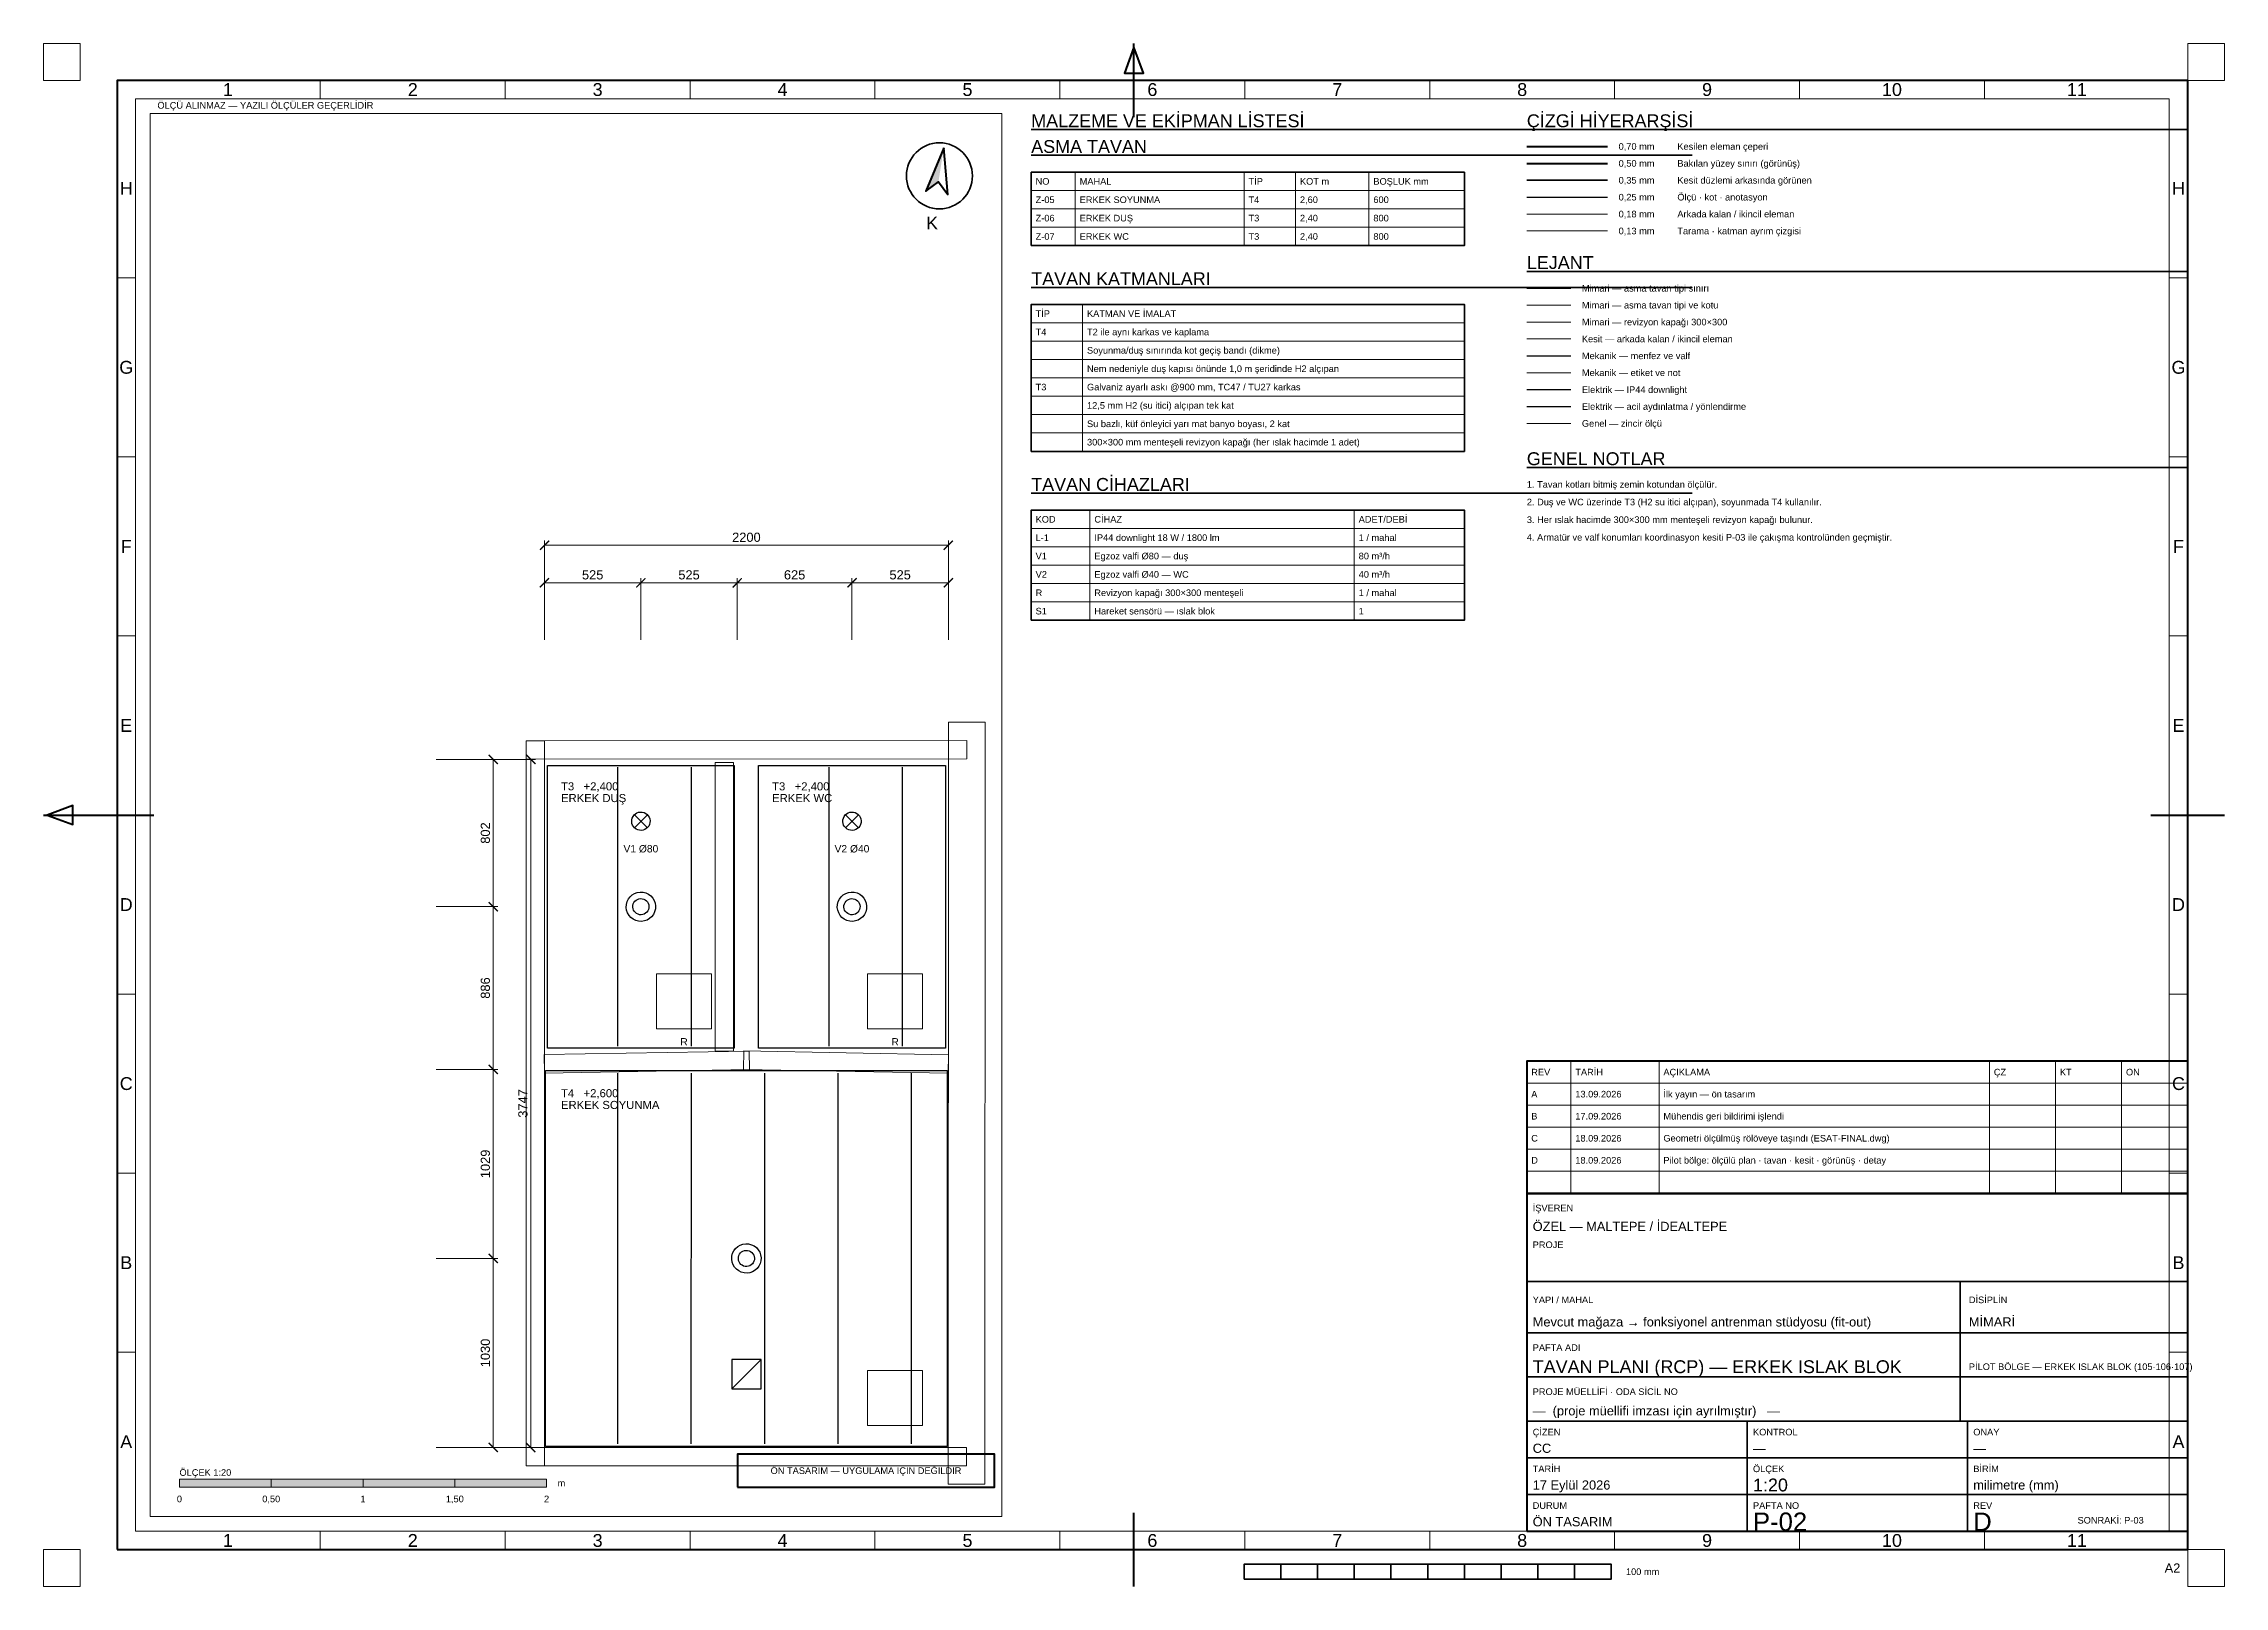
# Paper-space layout 'P-02 TAVAN PLANI (RCP) — ERKEK ISLAK BLOK' of a CAD drawing. Header units: millimetres. Extents: x 0 to 594, y 0 to 420.
# The model-space entities are those that its viewports show. They can reach past a viewport. Long polylines and large blocks are cut down to what shows.
import ezdxf
from ezdxf.enums import TextEntityAlignment as Align

# ---------------------------------------------------------------- set-up
doc = ezdxf.new("R2010")
doc.units = ezdxf.units.MM
for name, color, linetype, lineweight in [('A-KESIT-ARKA', 8, 'Continuous', 18), ('A-TAVAN-KAPAK', 150, 'Continuous', 18), ('A-TAVAN-SINIR', 150, 'Continuous', 25), ('A-TAVAN-YAZI', 150, 'Continuous', 13), ('E-AYD-ACIL', 3, 'Continuous', 25), ('E-AYD-DOWNLIGHT', 2, 'Continuous', 25), ('G-ANTET', 7, 'Continuous', 25), ('G-CERCEVE', 7, 'Continuous', 70), ('G-OLCU-ZINCIR', 7, 'Continuous', 13), ('G-PAFTA-ZON', 8, 'Continuous', 13), ('G-YAZI', 7, 'Continuous', 18), ('M-HAVA-MENFEZ', 3, 'Continuous', 25), ('M-YAZI', 7, 'Continuous', 13)]:
    doc.layers.add(name, color=color, linetype=linetype, lineweight=lineweight)
doc.layers.add('G-VIEWPORT', color=251, linetype='Continuous', lineweight=13, plot=False)
doc.styles.add('GYM', font='arial.ttf')
doc.dimstyles.new('GYM-20', dxfattribs={"dimscale": 20, "dimtxt": 2.5, "dimasz": 2.5, "dimexe": 1.25, "dimexo": 1.5, "dimgap": 0.9, "dimtad": 1, "dimdec": 0, "dimtxsty": 'GYM', "dimblk": 'ARCHTICK', "dimcen": 2.5, "dimclrd": 7, "dimclre": 7, "dimclrt": 7, "dimazin": 3, "dimtfac": 1, "dimtmove": 0, "dimatfit": 3, "dimlwd": 18, "dimlwe": 13, "dimarcsym": 0})

psp = doc.layouts.new('P-02 TAVAN PLANI (RCP) — ERKEK ISLAK BLOK')

# ---------------------------------------------------------------- texts
at = {"layer": 'G-ANTET', "style": 'GYM'}
for s, height, p in [('0,70 mm', 1.8, (429, 392)), ('Kesilen eleman çeperi', 1.8, (445, 392)), ('0,50 mm', 1.8, (429, 387.4)), ('Bakılan yüzey sınırı (görünüş)', 1.8, (445, 387.4)), ('NO', 1.8, (270.2, 382.5)), ('MAHAL', 1.8, (282.2, 382.5)), ('TİP', 1.8, (328.2, 382.5)), ('KOT m', 1.8, (342.2, 382.5)), ('BOŞLUK mm', 1.8, (362.2, 382.5)), ('0,35 mm', 1.8, (429, 382.8)), ('Kesit düzlemi arkasında görünen', 1.8, (445, 382.8)), ('0,25 mm', 1.8, (429, 378.2)), ('0,18 mm', 1.8, (429, 373.6)), ('Arkada kalan / ikincil eleman', 1.8, (445, 373.6)), ('Ölçü · kot · anotasyon', 1.8, (445, 378.2)), ('0,13 mm', 1.8, (429, 369)), ('Tarama · katman ayrım çizgisi', 1.8, (445, 369)), ('TİP', 1.8, (270.2, 346.5)), ('KATMAN VE İMALAT', 1.8, (284.2, 346.5)), ('KOD', 1.8, (270.2, 290.5)), ('CİHAZ', 1.8, (286.2, 290.5)), ('ADET/DEBİ', 1.8, (358.2, 290.5)), ('REV', 1.8, (405.2, 140)), ('TARİH', 1.8, (417.2, 140)), ('AÇIKLAMA', 1.8, (441.2, 140)), ('ÇZ', 1.8, (531.2, 140)), ('KT', 1.8, (549.2, 140)), ('ON', 1.8, (567.2, 140)), ('A', 1.8, (405.2, 134)), ('13.09.2026', 1.8, (417.2, 134)), ('İlk yayın — ön tasarım', 1.8, (441.2, 134)), ('B', 1.8, (405.2, 128)), ('17.09.2026', 1.8, (417.2, 128)), ('Mühendis geri bildirimi işlendi', 1.8, (441.2, 128)), ('C', 1.8, (405.2, 122)), ('18.09.2026', 1.8, (417.2, 122)), ('Geometri ölçülmüş rölöveye taşındı (ESAT-FINAL.dwg)', 1.8, (441.2, 122)), ('D', 1.8, (405.2, 116)), ('18.09.2026', 1.8, (417.2, 116)), ('Pilot bölge: ölçülü plan · tavan · kesit · görünüş · detay', 1.8, (441.2, 116)), ('İŞVEREN', 1.8, (405.6, 103)), ('ÖZEL — MALTEPE / İDEALTEPE', 2.5, (405.6, 98)), ('PROJE', 1.8, (405.6, 93)), ('YAPI / MAHAL', 1.8, (405.6, 78)), ('DİSİPLİN', 1.8, (524.4, 78)), ('Mevcut mağaza → fonksiyonel antrenman stüdyosu (fit-out)', 2.5, (405.6, 72)), ('MİMARİ', 2.5, (524.4, 72)), ('PAFTA ADI', 1.8, (405.6, 65)), ('TAVAN PLANI (RCP) — ERKEK ISLAK BLOK', 3.5, (405.6, 59.8)), ('PİLOT BÖLGE — ERKEK ISLAK BLOK (105·106·107)', 1.8, (524.4, 59.8)), ('PROJE MÜELLİFİ · ODA SİCİL NO', 1.8, (405.6, 53)), ('—  (proje müellifi imzası için ayrılmıştır)   —', 2.5, (405.6, 47.8)), ('ÇİZEN', 1.8, (405.6, 42)), ('KONTROL', 1.8, (465.6, 42)), ('ONAY', 1.8, (525.6, 42)), ('CC', 2.5, (405.6, 37.6)), ('—', 2.5, (465.6, 37.6)), ('—', 2.5, (525.6, 37.6)), ('ÖLÇEK 1:20', 1.8, (37, 31)), ('TARİH', 1.8, (405.6, 32)), ('ÖLÇEK', 1.8, (465.6, 32)), ('BİRİM', 1.8, (525.6, 32)), ('m', 1.8, (140, 28.1)), ('17 Eylül 2026', 2.5, (405.6, 27.6)), ('1:20', 3.5, (465.6, 27.6)), ('milimetre (mm)', 2.5, (525.6, 27.6)), ('ÖN TASARIM', 2.5, (405.6, 17.6)), ('DURUM', 1.8, (405.6, 22)), ('PAFTA NO', 1.8, (465.6, 22)), ('P-02', 5, (465.6, 17.6)), ('REV', 1.8, (525.6, 22)), ('D', 5, (525.6, 17.6)), ('SONRAKİ: P-03', 1.8, (554, 18))]:
    psp.add_text(s, height=height, dxfattribs=at).set_placement(p, align=Align.MIDDLE_LEFT)
for s, height, p in [('K', 3.5, (242.01, 371.15)), ('0', 1.8, (37, 23.8)), ('0,50', 1.8, (62, 23.8)), ('1', 1.8, (87, 23.8)), ('1,50', 1.8, (112, 23.8)), ('2', 1.8, (137, 23.8))]:
    psp.add_text(s, height=height, dxfattribs=at).set_placement(p, align=Align.MIDDLE_CENTER)
at = {"layer": 'G-ANTET', "color": 1, "style": 'GYM'}
psp.add_text('ÖN TASARIM — UYGULAMA İÇİN DEĞİLDİR', height=1.8, dxfattribs=at).set_placement((224, 31.5), align=Align.MIDDLE_CENTER)
at = {"layer": 'G-CERCEVE', "style": 'GYM'}
psp.add_text('A2', height=2.5, dxfattribs=at).set_placement((582, 5), align=Align.MIDDLE_RIGHT)
psp.add_text('100 mm', height=1.8, dxfattribs=at).set_placement((431, 4), align=Align.MIDDLE_LEFT)
at = {"layer": 'G-PAFTA-ZON', "style": 'GYM'}
for s, p in [('1', (50.18, 407.5)), ('2', (100.55, 407.5)), ('3', (150.91, 407.5)), ('4', (201.27, 407.5)), ('5', (251.64, 407.5)), ('6', (302, 407.5)), ('7', (352.36, 407.5)), ('8', (402.73, 407.5)), ('9', (453.09, 407.5)), ('10', (503.45, 407.5)), ('11', (553.82, 407.5)), ('H', (22.5, 380.62)), ('H', (581.5, 380.62)), ('G', (22.5, 331.88)), ('G', (581.5, 331.88)), ('F', (22.5, 283.12)), ('F', (581.5, 283.12)), ('E', (22.5, 234.38)), ('E', (581.5, 234.38)), ('D', (22.5, 185.62)), ('D', (581.5, 185.62)), ('C', (22.5, 136.88)), ('C', (581.5, 136.88)), ('B', (22.5, 88.12)), ('B', (581.5, 88.12)), ('A', (22.5, 39.38)), ('A', (581.5, 39.38)), ('1', (50.18, 12.5)), ('2', (100.55, 12.5)), ('3', (150.91, 12.5)), ('4', (201.27, 12.5)), ('5', (251.64, 12.5)), ('6', (302, 12.5)), ('7', (352.36, 12.5)), ('8', (402.73, 12.5)), ('9', (453.09, 12.5)), ('10', (503.45, 12.5)), ('11', (553.82, 12.5))]:
    psp.add_text(s, height=3.5, dxfattribs=at).set_placement(p, align=Align.MIDDLE_CENTER)
at = {"layer": 'G-YAZI', "style": 'GYM'}
for s, height, p in [('ÖLÇÜ ALINMAZ — YAZILI ÖLÇÜLER GEÇERLİDİR', 1.8, (31, 403.2)), ('MALZEME VE EKİPMAN LİSTESİ', 3.5, (269, 399)), ('ÇİZGİ HİYERARŞİSİ', 3.5, (404, 399)), ('ASMA TAVAN', 3.5, (269, 392)), ('Z-05', 1.8, (270.2, 377.5)), ('ERKEK SOYUNMA', 1.8, (282.2, 377.5)), ('T4', 1.8, (328.2, 377.5)), ('2,60', 1.8, (342.2, 377.5)), ('600', 1.8, (362.2, 377.5)), ('Z-06', 1.8, (270.2, 372.5)), ('Z-07', 1.8, (270.2, 367.5)), ('ERKEK DUŞ', 1.8, (282.2, 372.5)), ('ERKEK WC', 1.8, (282.2, 367.5)), ('T3', 1.8, (328.2, 372.5)), ('T3', 1.8, (328.2, 367.5)), ('2,40', 1.8, (342.2, 372.5)), ('2,40', 1.8, (342.2, 367.5)), ('800', 1.8, (362.2, 372.5)), ('800', 1.8, (362.2, 367.5)), ('TAVAN KATMANLARI', 3.5, (269, 356)), ('LEJANT', 3.5, (404, 360.4)), ('Mimari — asma tavan tipi sınırı', 1.8, (419, 353.4)), ('Mimari — asma tavan tipi ve kotu', 1.8, (419, 348.8)), ('Mimari — revizyon kapağı 300×300', 1.8, (419, 344.2)), ('T4', 1.8, (270.2, 341.5)), ('T2 ile aynı karkas ve kaplama', 1.8, (284.2, 341.5)), ('Kesit — arkada kalan / ikincil eleman', 1.8, (419, 339.6)), ('Soyunma/duş sınırında kot geçiş bandı (dikme)', 1.8, (284.2, 336.5)), ('Mekanik — menfez ve valf', 1.8, (419, 335)), ('T3', 1.8, (270.2, 326.5)), ('Galvaniz ayarlı askı @900 mm, TC47 / TU27 karkas', 1.8, (284.2, 326.5)), ('Nem nedeniyle duş kapısı önünde 1,0 m şeridinde H2 alçıpan', 1.8, (284.2, 331.5)), ('Mekanik — etiket ve not', 1.8, (419, 330.4)), ('Elektrik — IP44 downlight', 1.8, (419, 325.8)), ('12,5 mm H2 (su itici) alçıpan tek kat', 1.8, (284.2, 321.5)), ('Elektrik — acil aydınlatma / yönlendirme', 1.8, (419, 321.2)), ('Su bazlı, küf önleyici yarı mat banyo boyası, 2 kat', 1.8, (284.2, 316.5)), ('Genel — zincir ölçü', 1.8, (419, 316.6)), ('300×300 mm menteşeli revizyon kapağı (her ıslak hacimde 1 adet)', 1.8, (284.2, 311.5)), ('GENEL NOTLAR', 3.5, (404, 307)), ('TAVAN CİHAZLARI', 3.5, (269, 300)), ('1. Tavan kotları bitmiş zemin kotundan ölçülür.', 1.8, (404, 300)), ('3. Her ıslak hacimde 300×300 mm menteşeli revizyon kapağı bulunur.', 1.8, (404, 290.4)), ('2. Duş ve WC üzerinde T3 (H2 su itici alçıpan), soyunmada T4 kullanılır.', 1.8, (404, 295.2)), ('L-1', 1.8, (270.2, 285.5)), ('IP44 downlight 18 W / 1800 lm', 1.8, (286.2, 285.5)), ('1 / mahal', 1.8, (358.2, 285.5)), ('4. Armatür ve valf konumları koordinasyon kesiti P-03 ile çakışma kontrolünden geçmiştir.', 1.8, (404, 285.6)), ('V1', 1.8, (270.2, 280.5)), ('Egzoz valfi Ø80 — duş', 1.8, (286.2, 280.5)), ('80 m³/h', 1.8, (358.2, 280.5)), ('V2', 1.8, (270.2, 275.5)), ('Egzoz valfi Ø40 — WC', 1.8, (286.2, 275.5)), ('40 m³/h', 1.8, (358.2, 275.5)), ('R', 1.8, (270.2, 270.5)), ('Revizyon kapağı 300×300 menteşeli', 1.8, (286.2, 270.5)), ('1 / mahal', 1.8, (358.2, 270.5)), ('S1', 1.8, (270.2, 265.5)), ('Hareket sensörü — ıslak blok', 1.8, (286.2, 265.5)), ('1', 1.8, (358.2, 265.5))]:
    psp.add_text(s, height=height, dxfattribs=at).set_placement(p, align=Align.MIDDLE_LEFT)

msp = doc.modelspace()

# ---------------------------------------------------------------- texts
at = {"layer": 'A-TAVAN-KAPAK', "style": 'GYM'}
for p in [(10480, 7271), (9343.6, 7095.1)]:
    msp.add_text('R', height=40, rotation=8.80418, dxfattribs=at).set_placement(p, align=Align.MIDDLE_CENTER)
at = {"layer": 'A-TAVAN-YAZI', "style": 'GYM'}
for s, p in [('T3   +2,400', (9604.9, 8543.1)), ('T3   +2,400', (8468.5, 8367.2)), ('ERKEK WC', (9614.7, 8480.1)), ('ERKEK DUŞ', (8478.3, 8304.1)), ('T4   +2,600', (8724.2, 6715.9)), ('ERKEK SOYUNMA', (8734, 6652.8))]:
    msp.add_text(s, height=44, rotation=8.80418, dxfattribs=at).set_placement(p, align=Align.MIDDLE_LEFT)
at = {"layer": 'M-YAZI', "style": 'GYM'}
for s, p in [('V2 Ø40', (10086.9, 8273.7)), ('V1 Ø80', (8950.5, 8097.8))]:
    msp.add_text(s, height=40, rotation=8.80418, dxfattribs=at).set_placement(p, align=Align.MIDDLE_CENTER)

# ---------------------------------------------------------------- blocks, each defined once
blk = doc.blocks.new('_ARCHTICK')
at = {"color": 0, "linetype": 'ByBlock', "const_width": 0.15}
blk.add_lwpolyline([(-0.5, -0.5), (0.5, 0.5)], dxfattribs=at)

# ---------------------------------------------------------------- dimensions: what is measured, and where the dimension line sits
at = {"layer": 'G-OLCU-ZINCIR'}
for base, p1, p2, angle in [((8178.6, 9650.8), (8262.1, 9111.6), (10436.2, 9448.3), 8.80418), ((9865.2, 9705), (9917.4, 9368), (10436.2, 9448.3), 8.80418), ((8728.7, 9528.9), (8780.9, 9192), (9299.7, 9272.3), 8.80418), ((9247.6, 9609.3), (9299.7, 9272.3), (9917.4, 9368), 8.80418), ((8209.9, 9448.6), (8262.1, 9111.6), (8780.9, 9192), 8.80418), ((8857, 4784.2), (8317.8, 4700.7), (7744.4, 8403.6), 98.803), ((8204.1, 7663.2), (7867.1, 7611), (7744.4, 8403.6), 98.803), ((8339.7, 6787.6), (8002.7, 6735.4), (7867.1, 7611), 98.803), ((8497.2, 5770.8), (8160.2, 5718.6), (8002.7, 6735.4), 98.803), ((8654.8, 4752.9), (8317.8, 4700.7), (8160.2, 5718.6), 98.803)]:
    msp.add_linear_dim(base=base, p1=p1, p2=p2, angle=angle, dimstyle='GYM-20', dxfattribs=at).render()

# ---------------------------------------------------------------- linework, layer by layer
at = {"layer": 'A-KESIT-ARKA'}
for points in [[(11135, 4934.7), (10500.1, 9035.8), (10697.7, 9066.4), (11332.6, 4965.3)], [(10629.5, 8853.6), (8258.2, 8483.5), (8242.8, 8582.3), (10614.1, 8952.4)], [(8341.7, 8597.7), (8945.8, 4696.8), (8847, 4681.5), (8242.9, 8582.4)], [(9377.5, 8639.4), (9617.9, 7086.9), (9519.1, 7071.6), (9278.7, 8624.1)], [(9686.3, 6996.3), (10792.5, 7147.3), (10778.9, 7246.4), (9672.7, 7095.4)], [(8618.4, 6810.8), (9718.5, 7001.3), (9701.4, 7099.8), (8601.4, 6909.3)], [(8831.7, 4780.3), (11203.2, 5147.6), (11218.5, 5048.8), (8847, 4681.5)]]:
    msp.add_lwpolyline(points, close=True, dxfattribs=at)
at = {"layer": 'A-TAVAN-KAPAK'}
for points in [[(10321.1, 7317.2), (10617.5, 7363.2), (10571.6, 7659.6), (10275.2, 7613.7)], [(9184.6, 7141.3), (9481.1, 7187.2), (9435.2, 7483.7), (9138.7, 7437.8)], [(10651.4, 5183.6), (10947.8, 5229.5), (10901.9, 5525.9), (10605.5, 5480)]]:
    msp.add_lwpolyline(points, close=True, dxfattribs=at)
at = {"layer": 'A-TAVAN-SINIR'}
for p, q in [((10127.8, 7192.2), (9895.4, 8693.3)), ((10523.1, 7253.4), (10290.7, 8754.5)), ((9386.7, 7077.5), (9154.2, 8578.6)), ((8991.4, 7016.3), (8759, 8517.4)), ((10508.6, 5060.3), (10199.6, 7055.7)), ((10903.9, 5121.5), (10594.9, 7116.9)), ((9718, 4937.8), (9409, 6933.2)), ((10113.3, 4999), (9804.3, 6994.5)), ((9322.7, 4876.6), (9013.7, 6872))]:
    msp.add_line(p, q, dxfattribs=at)
for points in [[(10520.4, 8800.2), (10755.8, 7279.3), (9749.8, 7123.6), (9514.4, 8644.4)], [(8377.9, 8468.5), (9383.9, 8624.2), (9619.4, 7103.4), (8613.4, 6947.6)], [(8935.5, 4802.4), (8622.2, 6825.5), (9708.1, 6993.6), (10784.4, 7160.3), (11097.6, 5137.3)]]:
    msp.add_lwpolyline(points, close=True, dxfattribs=at)
at = {"layer": 'E-AYD-ACIL'}
msp.add_line((9889.5, 5267.9), (10023.1, 5450.6), dxfattribs=at)
msp.add_lwpolyline([(9889.5, 5267.9), (10047.6, 5292.4), (10023.1, 5450.6), (9865, 5426.1)], close=True, dxfattribs=at)
at = {"layer": 'E-AYD-DOWNLIGHT'}
for centre, radius in [((10135.2, 7961.9), 80), ((10135.2, 7961.9), 44), ((8998.7, 7786), 80), ((8998.7, 7786), 44), ((9860, 5981.4), 80), ((9860, 5981.4), 44)]:
    msp.add_circle(centre, radius, dxfattribs=at)
at = {"layer": 'M-HAVA-MENFEZ'}
for p, q in [((10104.3, 8392.4), (10023.6, 8451.5)), ((10034.4, 8381.6), (10093.5, 8462.3)), ((8967.8, 8216.5), (8887.1, 8275.5)), ((8898, 8205.7), (8957, 8286.4))]:
    msp.add_line(p, q, dxfattribs=at)
for centre in [(10063.9, 8422), (8927.5, 8246)]:
    msp.add_circle(centre, 50, dxfattribs=at)

msp.set_redraw_order([(e.dxf.handle, doc.entitydb.next_handle()) for e in msp.query("TEXT MTEXT ATTDEF DIMENSION ARC_DIMENSION")])  # texts and dimensions are drawn at this point

# ---------------------------------------------------------------- hatches: boundary and pattern name
at = {"layer": 'G-ANTET'}
for color, points in [(7, [(245.18, 391.65), (240.26, 379.84), (243.75, 382.4)]), (7, [(37, 27), (62, 27), (62, 29.2), (37, 29.2)]), (0, [(62, 27), (87, 27), (87, 29.2), (62, 29.2)]), (7, [(87, 27), (112, 27), (112, 29.2), (87, 29.2)]), (0, [(112, 27), (137, 27), (137, 29.2), (112, 29.2)])]:
    psp.add_hatch(color=color, dxfattribs=at).paths.add_polyline_path(points)

# ---------------------------------------------------------------- linework, layer by layer
at = {"layer": 'G-ANTET', "lineweight": 70}
psp.add_line((404, 392), (426, 392), dxfattribs=at)
at = {"layer": 'G-ANTET', "lineweight": 50}
psp.add_line((404, 387.4), (426, 387.4), dxfattribs=at)
at = {"layer": 'G-ANTET', "lineweight": 13}
for p, q in [((281, 365), (281, 385)), ((327, 365), (327, 385)), ((341, 365), (341, 385)), ((361, 365), (361, 385)), ((269, 380), (387, 380)), ((269, 375), (387, 375)), ((269, 370), (387, 370)), ((404, 369), (426, 369)), ((283, 309), (283, 349)), ((269, 344), (387, 344)), ((269, 339), (387, 339)), ((269, 334), (387, 334)), ((269, 329), (387, 329)), ((269, 324), (387, 324)), ((269, 319), (387, 319)), ((269, 314), (387, 314)), ((285, 263), (285, 293)), ((357, 263), (357, 293)), ((269, 288), (387, 288)), ((269, 283), (387, 283)), ((269, 278), (387, 278)), ((269, 273), (387, 273)), ((269, 268), (387, 268))]:
    psp.add_line(p, q, dxfattribs=at)
at = {"layer": 'G-ANTET', "lineweight": 35}
for p, q in [((404, 382.8), (426, 382.8)), ((404, 83), (584, 83)), ((522, 69), (522, 83)), ((404, 69), (584, 69)), ((522, 45), (522, 69)), ((404, 57), (584, 57)), ((404, 45), (584, 45)), ((464, 15), (464, 45)), ((524, 15), (524, 45)), ((404, 35), (584, 35)), ((404, 25), (584, 25))]:
    psp.add_line(p, q, dxfattribs=at)
at = {"layer": 'G-ANTET', "lineweight": 25}
psp.add_line((404, 378.2), (426, 378.2), dxfattribs=at)
at = {"layer": 'G-ANTET', "lineweight": 18}
for p, q in [((404, 373.6), (426, 373.6)), ((416, 107), (416, 143)), ((440, 107), (440, 143)), ((530, 107), (530, 143)), ((548, 107), (548, 143)), ((566, 107), (566, 143)), ((404, 137), (584, 137)), ((404, 131), (584, 131)), ((404, 125), (584, 125)), ((404, 119), (584, 119)), ((404, 113), (584, 113)), ((404, 107), (584, 107))]:
    psp.add_line(p, q, dxfattribs=at)
at = {"layer": 'G-ANTET', "color": 150, "linetype": 'Continuous', "lineweight": 25}
psp.add_line((404, 353.4), (416, 353.4), dxfattribs=at)
at = {"layer": 'G-ANTET', "color": 150, "linetype": 'Continuous', "lineweight": 13}
psp.add_line((404, 348.8), (416, 348.8), dxfattribs=at)
at = {"layer": 'G-ANTET', "color": 150, "linetype": 'Continuous', "lineweight": 18}
psp.add_line((404, 344.2), (416, 344.2), dxfattribs=at)
at = {"layer": 'G-ANTET', "color": 8, "linetype": 'Continuous', "lineweight": 18}
psp.add_line((404, 339.6), (416, 339.6), dxfattribs=at)
at = {"layer": 'G-ANTET', "color": 3, "linetype": 'Continuous', "lineweight": 25}
for p, q in [((404, 335), (416, 335)), ((404, 321.2), (416, 321.2))]:
    psp.add_line(p, q, dxfattribs=at)
at = {"layer": 'G-ANTET', "color": 7, "linetype": 'Continuous', "lineweight": 13}
for p, q in [((404, 330.4), (416, 330.4)), ((404, 316.6), (416, 316.6))]:
    psp.add_line(p, q, dxfattribs=at)
at = {"layer": 'G-ANTET', "color": 2, "linetype": 'Continuous', "lineweight": 25}
psp.add_line((404, 325.8), (416, 325.8), dxfattribs=at)
at = {"layer": 'G-ANTET', "lineweight": 50}
for points in [[(245.18, 391.65), (240.26, 379.84), (243.75, 382.4), (246.31, 378.91)], [(404, 107), (584, 107), (584, 143), (404, 143)]]:
    psp.add_lwpolyline(points, close=True, dxfattribs=at)
at = {"layer": 'G-ANTET', "lineweight": 35}
for points in [[(269, 365), (387, 365), (387, 385), (269, 385)], [(269, 309), (387, 309), (387, 349), (269, 349)], [(269, 263), (387, 263), (387, 293), (269, 293)]]:
    psp.add_lwpolyline(points, close=True, dxfattribs=at)
at = {"layer": 'G-ANTET', "lineweight": 100}
psp.add_lwpolyline([(404, 15), (584, 15), (584, 107), (404, 107)], close=True, dxfattribs=at)
at = {"layer": 'G-ANTET', "color": 1, "lineweight": 50}
psp.add_lwpolyline([(189, 27), (259, 27), (259, 36), (189, 36)], close=True, dxfattribs=at)
at = {"layer": 'G-ANTET', "lineweight": 18}
for points in [[(37, 27), (62, 27), (62, 29.2), (37, 29.2)], [(62, 27), (87, 27), (87, 29.2), (62, 29.2)], [(87, 27), (112, 27), (112, 29.2), (87, 29.2)], [(112, 27), (137, 27), (137, 29.2), (112, 29.2)]]:
    psp.add_lwpolyline(points, close=True, dxfattribs=at)
at = {"layer": 'G-ANTET', "lineweight": 35}
psp.add_circle((244, 384), 9, dxfattribs=at)
at = {"layer": 'G-CERCEVE', "lineweight": 70}
for p, q in [((297, 400), (297, 420)), ((0, 210), (30, 210)), ((574, 210), (594, 210)), ((297, 0), (297, 20))]:
    psp.add_line(p, q, dxfattribs=at)
at = {"layer": 'G-CERCEVE', "lineweight": 35}
for p, q in [((327, 2), (327, 6)), ((337, 2), (337, 6)), ((347, 2), (347, 6)), ((357, 2), (357, 6)), ((367, 2), (367, 6)), ((377, 2), (377, 6)), ((387, 2), (387, 6)), ((397, 2), (397, 6)), ((407, 2), (407, 6)), ((417, 2), (417, 6)), ((427, 2), (427, 6))]:
    psp.add_line(p, q, dxfattribs=at)
at = {"layer": 'G-CERCEVE', "lineweight": 13}
for points in [[(0, 410), (10, 410), (10, 420), (0, 420)], [(584, 410), (594, 410), (594, 420), (584, 420)], [(0, 0), (10, 0), (10, 10), (0, 10)], [(584, 0), (594, 0), (594, 10), (584, 10)]]:
    psp.add_lwpolyline(points, close=True, dxfattribs=at)
at = {"layer": 'G-CERCEVE', "lineweight": 70}
for points in [[(297, 419), (294.4, 412), (299.6, 412)], [(20, 10), (584, 10), (584, 410), (20, 410)], [(1, 210), (8, 207.4), (8, 212.6)]]:
    psp.add_lwpolyline(points, close=True, dxfattribs=at)
at = {"layer": 'G-CERCEVE', "lineweight": 18}
psp.add_lwpolyline([(29, 19), (261, 19), (261, 401), (29, 401)], close=True, dxfattribs=at)
at = {"layer": 'G-CERCEVE', "lineweight": 35}
psp.add_lwpolyline([(327, 2), (427, 2), (427, 6), (327, 6)], close=True, dxfattribs=at)
at = {"layer": 'G-PAFTA-ZON', "lineweight": 13}
for p, q in [((75.36, 405), (75.36, 410)), ((125.73, 405), (125.73, 410)), ((176.09, 405), (176.09, 410)), ((226.45, 405), (226.45, 410)), ((276.82, 405), (276.82, 410)), ((327.18, 405), (327.18, 410)), ((377.55, 405), (377.55, 410)), ((427.91, 405), (427.91, 410)), ((478.27, 405), (478.27, 410)), ((528.64, 405), (528.64, 410)), ((20, 356.25), (25, 356.25)), ((579, 356.25), (584, 356.25)), ((20, 307.5), (25, 307.5)), ((579, 307.5), (584, 307.5)), ((20, 258.75), (25, 258.75)), ((579, 258.75), (584, 258.75)), ((20, 210), (25, 210)), ((579, 210), (584, 210)), ((20, 161.25), (25, 161.25)), ((579, 161.25), (584, 161.25)), ((20, 112.5), (25, 112.5)), ((579, 112.5), (584, 112.5)), ((20, 63.75), (25, 63.75)), ((579, 63.75), (584, 63.75)), ((75.36, 10), (75.36, 15)), ((125.73, 10), (125.73, 15)), ((176.09, 10), (176.09, 15)), ((226.45, 10), (226.45, 15)), ((276.82, 10), (276.82, 15)), ((327.18, 10), (327.18, 15)), ((377.55, 10), (377.55, 15)), ((427.91, 10), (427.91, 15)), ((478.27, 10), (478.27, 15)), ((528.64, 10), (528.64, 15))]:
    psp.add_line(p, q, dxfattribs=at)
psp.add_lwpolyline([(25, 15), (579, 15), (579, 405), (25, 405)], close=True, dxfattribs=at)
at = {"layer": 'G-YAZI', "lineweight": 35}
for p, q in [((269, 396.6), (449, 396.6)), ((404, 396.6), (584, 396.6)), ((269, 389.6), (449, 389.6)), ((404, 358), (584, 358)), ((269, 353.6), (449, 353.6)), ((404, 304.6), (584, 304.6)), ((269, 297.6), (449, 297.6))]:
    psp.add_line(p, q, dxfattribs=at)

psp.set_redraw_order([(e.dxf.handle, doc.entitydb.next_handle()) for e in psp.query("TEXT MTEXT ATTDEF DIMENSION ARC_DIMENSION")])  # texts and dimensions are drawn at this point

# ---------------------------------------------------------------- viewports
at = {"layer": 'G-VIEWPORT', "view_twist_angle": -8.804183}
psp.add_viewport(center=(145, 210), size=(232, 382), view_center_point=(9730.77, 6816.3), view_height=7640, dxfattribs=at)

doc.saveas('drawing.dxf')
